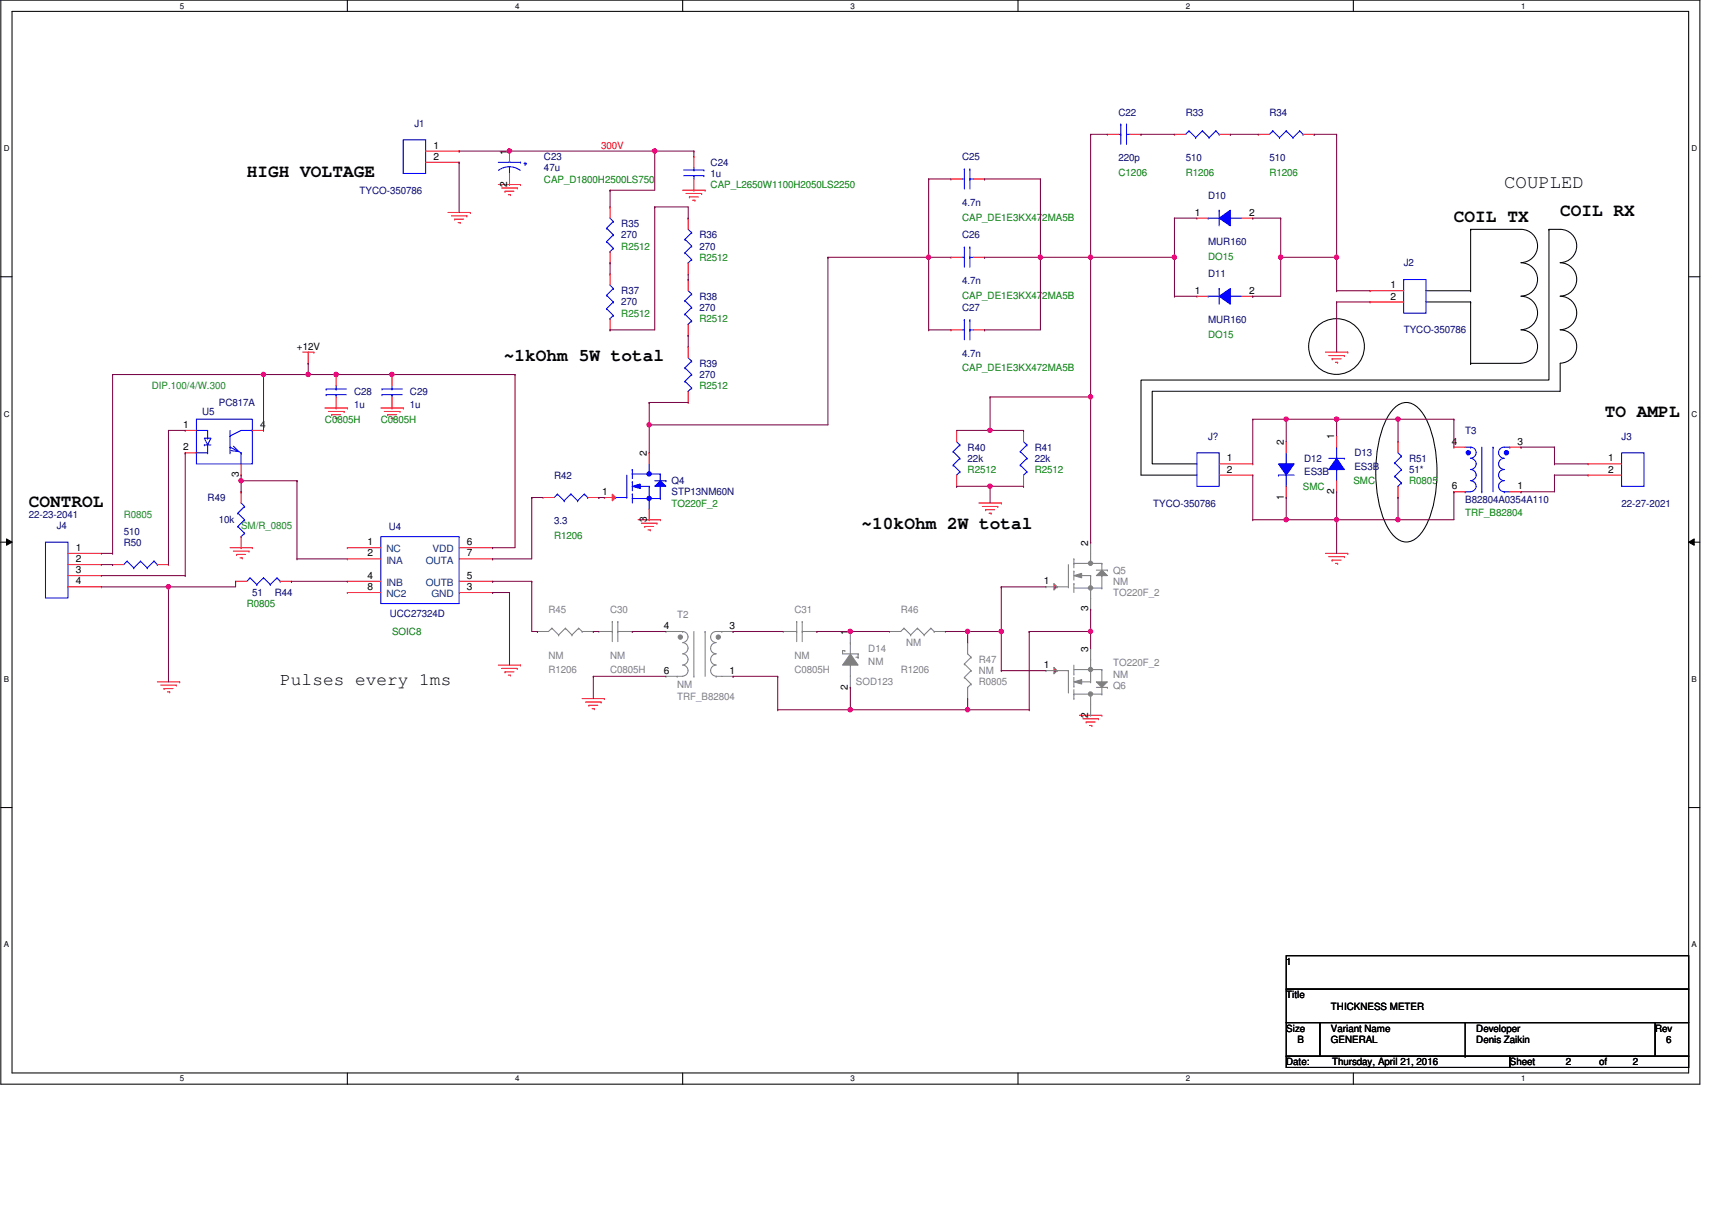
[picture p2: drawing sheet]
<svg xmlns="http://www.w3.org/2000/svg" width="420mm" height="297mm" viewBox="0 0 420 297" stroke-linecap="round" stroke-linejoin="round" font-family="sans-serif">
<defs><g id="words">
<text font-size="4.7" x="369.2" y="46.3">COUPLED</text>
<g font-size="4.4">
<text x="60.6" y="43.5">HIGH VOLTAGE</text>
<text x="382.9" y="53.1">COIL RX</text>
<text x="356.8" y="54.4">COIL TX</text>
<text x="123.6" y="88.7">~1kOhm 5W total</text>
<text x="393.9" y="102.4">TO AMPL</text>
<text x="7.1" y="124.4">CONTROL</text>
<text x="211.4" y="129.9">~10kOhm 2W total</text>
<text x="68.8" y="168.1">Pulses every 1ms</text>
</g>
<g font-size="2.5" fill="#000080">
<text x="274.5" y="28.4">C22</text>
<text x="291" y="28.4">R33</text>
<text x="311.6" y="28.4">R34</text>
<text x="101.7" y="31.1">J1</text>
<text x="133.5" y="39.3">C23</text>
<text x="174.4" y="40.7">C24</text>
<text x="236.1" y="39.3">C25</text>
<text x="274.5" y="39.6">220p</text>
<text x="291" y="39.6">510</text>
<text x="311.6" y="39.6">510</text>
<text x="88.3" y="47.5">TYCO-350786</text>
<text x="133.5" y="42.1">47u</text>
<text x="174.4" y="43.4">1u</text>
<text x="236.1" y="50.6">4.7n</text>
<text x="296.5" y="48.9">D10</text>
<text x="152.5" y="55.8">R35</text>
<text x="152.5" y="58.5">270</text>
<text x="171.7" y="58.5">R36</text>
<text x="236.1" y="58.5">C26</text>
<text x="171.7" y="61.3">270</text>
<text x="296.5" y="60.2">MUR160</text>
<text x="344.5" y="65.4">J2</text>
<text x="236.1" y="69.8">4.7n</text>
<text x="296.5" y="68.1">D11</text>
<text x="152.5" y="72.3">R37</text>
<text x="152.5" y="75">270</text>
<text x="171.7" y="73.6">R38</text>
<text x="171.7" y="76.4">270</text>
<text x="236.1" y="76.4">C27</text>
<text x="296.5" y="79.4">MUR160</text>
<text x="344.5" y="81.8">TYCO-350786</text>
<text x="236.1" y="87.6">4.7n</text>
<text x="171.7" y="90.1">R39</text>
<text x="171.7" y="92.8">270</text>
<text x="49.6" y="101.9">U5</text>
<text x="53.7" y="99.7">PC817A</text>
<text x="86.9" y="96.9">C28</text>
<text x="86.9" y="100.2">1u</text>
<text x="100.6" y="96.9">C29</text>
<text x="100.6" y="100.2">1u</text>
<text x="296.5" y="107.9">J?</text>
<text x="359.6" y="106.6">T3</text>
<text x="398" y="107.9">J3</text>
<text x="237.5" y="110.7">R40</text>
<text x="237.5" y="113.4">22k</text>
<text x="253.9" y="110.7">R41</text>
<text x="253.9" y="113.4">22k</text>
<text x="320.1" y="113.4">D12</text>
<text x="332.4" y="112">D13</text>
<text x="345.9" y="113.4">R51</text>
<text x="136" y="117.5">R42</text>
<text x="164.8" y="118.9">Q4</text>
<text x="320.1" y="116.7">ES3B</text>
<text x="332.4" y="115.3">ES3B</text>
<text x="345.9" y="116.1">51*</text>
<text x="51" y="123">R49</text>
<text x="164.8" y="121.6">STP13NM60N</text>
<text x="283" y="124.4">TYCO-350786</text>
<text x="359.6" y="123.5">B82804A0354A110</text>
<text x="398" y="124.4">22-27-2021</text>
<text x="7.1" y="127.1">22-23-2041</text>
<text x="13.9" y="129.8">J4</text>
<text x="30.4" y="131.2">510</text>
<text x="53.7" y="128.5">10k</text>
<text x="95.4" y="130.1">U4</text>
<text x="136" y="128.7">3.3</text>
<text x="30.4" y="134">R50</text>
<text x="61.9" y="146.3">51</text>
<text x="67.4" y="146.3">R44</text>
<text x="95.7" y="151.5">UCC27324D</text>
</g>
<g font-size="2.5">
<text x="106.4" y="36.5">1</text>
<text x="106.4" y="39.2">2</text>
<text x="124.4" y="37.9" transform="rotate(-90 124.4 37.9)">1</text>
<text x="124.4" y="45.9" transform="rotate(-90 124.4 45.9)">2</text>
<text x="293.2" y="53">1</text>
<text x="306.6" y="53">2</text>
<text x="341.2" y="70.8">1</text>
<text x="293.2" y="72.1">1</text>
<text x="306.6" y="72.1">2</text>
<text x="341.2" y="73.5">2</text>
<text x="72.9" y="86">+12V</text>
<text x="44.9" y="105.1">1</text>
<text x="63.8" y="105.1">4</text>
<text x="327.4" y="107.9" transform="rotate(-90 327.4 107.9)">1</text>
<text x="44.9" y="110.6">2</text>
<text x="158.7" y="112" transform="rotate(-90 158.7 112)">2</text>
<text x="301.1" y="113.3">1</text>
<text x="315.1" y="109.3" transform="rotate(-90 315.1 109.3)">2</text>
<text x="356.3" y="109.2">4</text>
<text x="372.4" y="109.2">3</text>
<text x="394.7" y="113.3">1</text>
<text x="58.6" y="117.2" transform="rotate(-90 58.6 117.2)">3</text>
<text x="301.1" y="116">2</text>
<text x="394.7" y="116">2</text>
<text x="147.8" y="121.5">1</text>
<text x="315.1" y="122.7" transform="rotate(-90 315.1 122.7)">1</text>
<text x="327.4" y="121.3" transform="rotate(-90 327.4 121.3)">2</text>
<text x="356.3" y="120.1">6</text>
<text x="372.4" y="120.1">1</text>
<text x="158.7" y="128.2" transform="rotate(-90 158.7 128.2)">3</text>
<text x="18.6" y="135.3">1</text>
<text x="90.2" y="133.9">1</text>
<text x="90.2" y="136.6">2</text>
<text x="114.6" y="133.9">6</text>
<text x="114.6" y="136.6">7</text>
<text x="267.1" y="133.9" transform="rotate(-90 267.1 133.9)">2</text>
<text x="18.6" y="138">2</text>
<text x="18.6" y="140.7">3</text>
<text x="18.6" y="143.5">4</text>
<text x="90.2" y="142.1">4</text>
<text x="114.6" y="142.1">5</text>
<text x="256.2" y="143.5">1</text>
<text x="90.2" y="144.9">8</text>
<text x="114.6" y="144.9">3</text>
<text x="162.9" y="154.4">4</text>
<text x="179.1" y="154.4">3</text>
<text x="208.1" y="155.9" transform="rotate(-90 208.1 155.9)">1</text>
<text x="267.1" y="150.1" transform="rotate(-90 267.1 150.1)">3</text>
<text x="267.1" y="160" transform="rotate(-90 267.1 160)">3</text>
<text x="162.9" y="165.4">6</text>
<text x="179.1" y="165.4">1</text>
<text x="256.2" y="164">1</text>
<text x="208.1" y="169.3" transform="rotate(-90 208.1 169.3)">2</text>
<text x="267.1" y="176.2" transform="rotate(-90 267.1 176.2)">2</text>
<text x="315.7" y="236.9">1</text>
<text x="315.7" y="245.1">Title</text>
<text x="326.6" y="247.8">THICKNESS METER</text>
<text x="315.7" y="253.3">Size</text>
<text x="318.4" y="256">B</text>
<text x="326.6" y="253.3">Variant Name</text>
<text x="326.6" y="256">GENERAL</text>
<text x="362.3" y="253.3">Developer</text>
<text x="362.3" y="256">Denis Zaikin</text>
<text x="406.2" y="253.3">Rev</text>
<text x="408.9" y="256">6</text>
<text x="315.7" y="261.5">Date:</text>
<text x="326.9" y="261.5">Thursday, April 21, 2016</text>
<text x="370.5" y="261.5">Sheet</text>
<text x="384.2" y="261.5">2</text>
<text x="392.5" y="261.5">of</text>
<text x="400.7" y="261.5">2</text>
</g>
<text font-size="2.5" fill="#f00" x="147.5" y="36.5">300V</text>
<g font-size="2.5" fill="#008000">
<text x="133.5" y="44.8">CAP_D1800H2500LS750</text>
<text x="174.4" y="46.2">CAP_L2650W1100H2050LS2250</text>
<text x="274.5" y="43.2">C1206</text>
<text x="291" y="43.2">R1206</text>
<text x="311.6" y="43.2">R1206</text>
<text x="236.1" y="54.1">CAP_DE1E3KX472MA5B</text>
<text x="152.5" y="61.3">R2512</text>
<text x="171.7" y="64">R2512</text>
<text x="296.5" y="63.8">DO15</text>
<text x="152.5" y="77.7">R2512</text>
<text x="236.1" y="73.4">CAP_DE1E3KX472MA5B</text>
<text x="171.7" y="79.1">R2512</text>
<text x="296.5" y="82.9">DO15</text>
<text x="171.7" y="95.5">R2512</text>
<text x="236.1" y="91.2">CAP_DE1E3KX472MA5B</text>
<text x="79.7" y="103.8">C0805H</text>
<text x="93.5" y="103.8">C0805H</text>
<text x="237.5" y="116.1">R2512</text>
<text x="253.9" y="116.1">R2512</text>
<text x="332.1" y="118.9">SMC</text>
<text x="345.9" y="118.9">R0805</text>
<text x="164.8" y="124.4">TO220F_2</text>
<text x="319.8" y="120.3">SMC</text>
<text x="359.6" y="126.6">TRF_B82804</text>
<text x="136" y="132.3">R1206</text>
<text x="60.6" y="149.1">R0805</text>
<text x="96.2" y="155.9">SOIC8</text>
</g>
<g font-size="2.5" fill="#008040">
<text x="37.2" y="95.5">DIP.100/4/W.300</text>
<text x="30.4" y="127.1">R0805</text>
<text x="59.2" y="129.8">SM/R_0805</text>
</g>
<g font-size="2.5" fill="#004080">
<text x="94.8" y="135.6">NC</text>
<text x="106.1" y="135.6">VDD</text>
<text x="94.8" y="138.3">INA</text>
<text x="94.8" y="143.8">INB</text>
<text x="104.5" y="143.8">OUTB</text>
<text x="104.5" y="138.3">OUTA</text>
<text x="94.8" y="146.6">NC2</text>
<text x="105.9" y="146.6">GND</text>
</g>
<g font-size="2.5" fill="#808080">
<text x="273.2" y="140.8">Q5</text>
<text x="273.2" y="143.6">NM</text>
<text x="273.2" y="146.3">TO220F_2</text>
<text x="134.6" y="150.4">R45</text>
<text x="149.7" y="150.4">C30</text>
<text x="166.2" y="151.8">T2</text>
<text x="195" y="150.4">C31</text>
<text x="221.1" y="150.4">R46</text>
<text x="134.6" y="161.7">NM</text>
<text x="149.7" y="161.7">NM</text>
<text x="195" y="161.7">NM</text>
<text x="213.1" y="160">D14</text>
<text x="222.4" y="158.7">NM</text>
<text x="134.6" y="165.2">R1206</text>
<text x="149.7" y="165.2">C0805H</text>
<text x="195" y="165.2">C0805H</text>
<text x="213.1" y="163.3">NM</text>
<text x="221.1" y="165.2">R1206</text>
<text x="240.2" y="162.8">R47</text>
<text x="240.2" y="165.5">NM</text>
<text x="273.2" y="166.3">NM</text>
<text x="273.2" y="163.6">TO220F_2</text>
<text x="166.2" y="168.8">NM</text>
<text x="166.2" y="171.8">TRF_B82804</text>
<text x="210" y="168.3">SOD123</text>
<text x="240.2" y="168.3">R0805</text>
<text x="273.2" y="169.1">Q6</text>
</g>
<g font-size="2">
<text x="44.1" y="2.1">5</text>
<text x="126.4" y="2.1">4</text>
<text x="208.7" y="2.1">3</text>
<text x="291" y="2.1">2</text>
<text x="373.3" y="2.1">1</text>
<text x=".9" y="37.1">D</text>
<text x="415.2" y="37.1">D</text>
<text x=".9" y="102.3">C</text>
<text x="415.2" y="102.3">C</text>
<text x=".9" y="167.4">B</text>
<text x="415.2" y="167.4">B</text>
<text x=".9" y="232.6">A</text>
<text x="415.2" y="232.6">A</text>
<text x="44.1" y="265.5">5</text>
<text x="126.4" y="265.5">4</text>
<text x="208.7" y="265.5">3</text>
<text x="291" y="265.5">2</text>
<text x="373.3" y="265.5">1</text>
</g>
</g></defs>
<path d="M.2 0h417v266.1h-417zM3 2.8h411.4v260.6h-411.4z" fill="none" stroke="#000" stroke-width=".25"/>
<g fill="#fff">
<path d="M44.1 .3h1.1v2.2h-1.1z"/>
<path d="M44.1 263.7h1.1v2.2h-1.1z"/>
</g>
<path d="M85.2 0v2.8M85.2 263.4v2.7" fill="none" stroke="#000" stroke-width=".25"/>
<g fill="#fff">
<path d="M126.4 .3h1.1v2.2h-1.1z"/>
<path d="M126.4 263.7h1.1v2.2h-1.1z"/>
</g>
<path d="M167.5 0v2.8M167.5 263.4v2.7" fill="none" stroke="#000" stroke-width=".25"/>
<g fill="#fff">
<path d="M208.7 .3h1.1v2.2h-1.1z"/>
<path d="M208.7 263.7h1.1v2.2h-1.1z"/>
</g>
<path d="M249.8 0v2.8M249.8 263.4v2.7" fill="none" stroke="#000" stroke-width=".25"/>
<g fill="#fff">
<path d="M291 .3h1.1v2.2h-1.1z"/>
<path d="M291 263.7h1.1v2.2h-1.1z"/>
</g>
<path d="M332.1 0v2.8M332.1 263.4v2.7" fill="none" stroke="#000" stroke-width=".25"/>
<g fill="#fff">
<path d="M373.3 .3h1.1v2.2h-1.1z"/>
<path d="M373.3 263.7h1.1v2.2h-1.1z"/>
<path d="M.9 35.3h1.4v2.2h-1.4z"/>
<path d="M415.2 35.3h1.3v2.2h-1.3z"/>
<path d="M.9 100.5h1.4v2.2h-1.4z"/>
<path d="M415.2 100.5h1.3v2.2h-1.3z"/>
</g>
<path d="M.2 67.9h2.8M414.4 67.9h2.8" fill="none" stroke="#000" stroke-width=".25"/>
<g fill="#fff">
<path d="M.9 165.7h1.3v2.2h-1.3z"/>
<path d="M415.2 165.7h1.3v2.2h-1.3z"/>
</g>
<path d="M.2 133.1h2.8M1.6 132.3l1.4 .8-1.4 .8zM414.4 133.1l1.4-.8v1.6zM414.4 133.1h2.8" fill="none" stroke="#000" stroke-width=".25"/>
<path d="M1.6 132.3l1.4 .8-1.4 .8zM414.4 133.1l1.4-.8v1.6z" fill="#000"/>
<g fill="#fff">
<path d="M.9 230.8h1.3v2.2h-1.3z"/>
<path d="M415.2 230.8h1.3v2.2h-1.3z"/>
</g>
<g fill="none" stroke="#000" stroke-width=".25">
<path d="M360.9 56.3h12.4a4.1 4.1 0 0 1 4 4.1 4.1 4.1 0 0 1-4 4.1M360.9 56.3h.1M360.9 56.3v15.1M380.1 56.3a6.3 6.3 0 0 1 5.7 1.2 4.1 4.1 0 0 1 .8 4.4 4.1 4.1 0 0 1-3.7 2.6M380.1 56.3h.1M380.1 56.3v37h-100.1v23.3h13.7M350 71.4h10.9M350 74.1h10.9M360.9 71.4h.1M360.9 74.1h.1M360.9 74.1v15.1M373.3 64.5a4.1 4.1 0 0 1 4 4.1 4.1 4.1 0 0 1-4 4.1 4.1 4.1 0 0 1 4 4.1 4.1 4.1 0 0 1-4 4.1"/>
<path d="M382.9 64.5a4.1 4.1 0 0 1 4.1 4.1 4.1 4.1 0 0 1-4.1 4.1 4.1 4.1 0 0 1 4.1 4.1 4.1 4.1 0 0 1-4.1 4.1M360.9 89.2h.1M360.9 89.2h12.4M373.3 81a4.1 4.1 0 0 1 4 4.1 4.1 4.1 0 0 1-4 4.1M382.9 81a4.1 4.1 0 0 1 4.1 4.1 4.1 4.1 0 0 1-4.1 4.1M382.9 89.2v6.9h-100.1v17.8h10.9M342 100.3a3.9 3.9 0 0 1 6.2 0 19.2 19.2 0 0 1 4.1 10.2 31.7 31.7 0 0 1-2.7 19.2 5.2 5.2 0 0 1-5.3 3.3 7.3 7.3 0 0 1-4.2-4.4 33.9 33.9 0 0 1 0-25.4zM.2 198.2h2.8M414.4 198.2h2.8M315.7 234.6h98.7v8.2h-98.7zM315.7 242.8h98.7v8.2h-98.7zM315.7 251h8.2v8.3h-8.2z"/>
<path d="M315.7 259.3h54.8v2.7h-54.8zM323.9 251h82.3v8.3h-82.3zM359.6 259.3h.1M359.6 251v8.3M370.5 259.3h43.9v2.7h-43.9zM406.2 251h8.2v8.3h-8.2z"/>
<circle cx="328" cy="85.1" r="6.8"/>
</g>
<g fill="none" stroke="#f00" stroke-width=".25">
<path d="M271.8 33h.1M271.8 33h2.7M277.3 33h2.7M280 33h.1M308.8 33h.1M308.8 33h2.8M319.8 33h2.7M322.5 33h.1M109.9 52.2h5.5M110.8 53h3.8M111.6 53.8h.1M111.6 53.8h2.2"/>
<path d="M112.4 54.7h.5M112.9 54.7h.1M114.6 53h.1M115.4 52.2h.1M122.3 45.3h5.5M123.1 46.1h3.8M123.9 46.9h.1M123.9 46.9h2.2M124.7 47.8h.6M125.3 47.8h.1M126.9 46.1h.1M127.8 45.3h.1"/>
<path d="M167.5 46.7h5.5M168.3 47.5h3.9M168.9 53.6h.1M168.9 53.6v2.7M169.2 48.3h.1M169.2 48.3h2.2M170 49.1h.5M170.5 49.1h.1M172.2 47.5h.1M173 46.7h.1M168.9 67.3h.1M168.9 64.5v2.8"/>
<path d="M233.4 63.2h.1M233.4 63.2h2.7M238.9 63.2h2.7M241.6 63.2h.1M74.3 86.4h2.7M75.6 89.2h.1M75.6 86.4v2.8M77 86.4h.1M325.3 86.4h5.5M326.1 87.3h3.8M326.9 88.1h.1M326.9 88.1h2.2"/>
<path d="M327.7 88.9h.6M328.3 88.9h.1M329.9 87.3h.1M330.8 86.4h.1M79.7 100.2h5.5M80.6 101h3.8M81.4 101.8h.1M81.4 101.8h2.2M82.2 102.7h.6M82.8 102.7h.1M84.4 101h.1M85.2 100.2h.1"/>
<path d="M93.5 100.2h5.5M94.3 101h3.9M95.1 101.8h.1M95.1 101.8h2.2M96 102.7h.5M96.5 102.7h.1M98.2 101h.1M99 100.2h.1M56.5 134.5h5.4M57.3 135.3h3.8M58.1 136.1h.1M58.1 136.1h2.2"/>
<path d="M58.9 136.9h.6M59.5 136.9h.1M61.1 135.3h.1M61.9 134.5h.1M156.6 127.6h5.4M157.4 128.4h3.8M158.2 129.2h.1M158.2 129.2h2.2M159 130.1h.6M159.6 130.1h.1M161.2 128.4h.1M162 127.6h.1"/>
<path d="M240.2 123.5h5.5M241.1 124.3h3.8M241.9 125.1h.1M241.9 125.1h2.2M242.7 126h.5M243.2 126h.1M244.9 124.3h.1M245.7 123.5h.1M325.3 135.8h5.5M326.1 136.7h3.8M326.9 137.5h.1M326.9 137.5h2.2"/>
<path d="M327.7 138.3h.6M328.3 138.3h.1M329.9 136.7h.1M330.8 135.8h.1M38.6 167.4h5.5M39.4 168.2h3.9M40.2 169h.1M40.2 169h2.2M41.1 169.8h.5M41.6 169.8h.1M43.3 168.2h.1M44.1 167.4h.1"/>
<path d="M122.3 163.3h5.5M123.1 164.1h3.8M123.9 164.9h.1M123.9 164.9h2.2M124.7 165.7h.6M125.3 165.7h.1M126.9 164.1h.1M127.8 163.3h.1M142.9 171.5h5.4M143.7 172.3h3.8M144.5 173.1h.1M144.5 173.1h2.2"/>
<path d="M145.3 174h.6M145.9 174h.1M147.5 172.3h.1M148.3 171.5h.1M264.9 175.6h5.5M265.8 176.4h3.8M266.6 177.2h.1M266.6 177.2h2.2M267.4 178.1h.6M268 178.1h.1M269.6 176.4h.1M270.4 175.6h.1"/>
</g>
<g fill="none" stroke="#808080" stroke-width=".25">
<path d="M131.9 155h.1M135.5 154.2h.1M135.5 154.2l-.9 .8h-2.7M135.5 154.2l1.6 1.7M137.1 155.9h.1M138.8 154.2h.1M138.8 154.2l-1.7 1.7M138.8 154.2l1.6 1.7M140.4 155.9h.1M142 154.2h.1M142 154.2l-1.6 1.7M142 154.2l.9 .8"/>
<path d="M142.9 155h.1M142.9 155h2.7M145.6 155h.1M206.8 159.7h.1M206.8 159.7v.8h3.8M208.7 157.8h.1M208.7 157.8v2.7M208.7 163.3h.1M208.7 163.3v2.7M210.6 160.5h.1M210.6 161.3h.1M210.6 160.5v.8"/>
</g>
<g fill="none" stroke="#00f" stroke-width=".25">
<path d="M274.5 33h.6M275.1 33h.1M275.1 30.5h.1M275.1 30.5v4.9M276.5 30.5h.1M276.5 33h.1M276.5 33h.8M276.5 30.5v4.9M312.4 32.1h.1M312.4 32.1l-.8 .9M312.4 32.1l1.6 1.7M314 33.8h.1"/>
<path d="M315.7 32.1h.1M315.7 32.1l-1.7 1.7M315.7 32.1l1.6 1.7M317.3 33.8h.1M319 32.1h.1M319 32.1l-1.7 1.7M319 32.1l.8 .9M319.8 33h.1M168.1 58.8h.1M168.1 58.8l1.6 1.6M168.9 56.3l.8 .8M169.7 57.1h.1"/>
<path d="M169.7 57.1l-1.6 1.7M168.1 62.1h.1M168.1 62.1l1.6 1.6M168.9 64.5h.1M169.7 60.4h.1M169.7 63.7h.1M169.7 60.4l-1.6 1.7M169.7 63.7l-.8 .8M236.1 63.2h.6M236.7 63.2h.1M236.7 60.7h.1M236.7 60.7v4.9"/>
<path d="M238 60.7h.1M238 63.2h.1M238 63.2h.9M238 60.7v4.9"/>
</g>
<path d="M208.7 160.5l1.9 2.8h-3.8z" fill-rule="evenodd" fill="#808080"/>
<g fill="none" stroke="#808080" stroke-width=".25">
<path d="M192.2 155h.1M192.2 155h3.3M195.5 155h.1M195.5 152.6h.1M195.5 152.6v4.9M196.9 152.6h.1M196.9 155h.1M196.9 155h3.6M196.9 152.6v4.9M200.5 155h.1M206.8 159.7h.5M207.3 159.7h.1"/>
<path d="M208.7 155h.1M208.7 155v2.8M218.3 155h.1M221.9 154.2h.1M221.9 154.2l-.8 .8h-2.8M221.9 154.2l1.6 1.7M223.5 155.9h.1M225.2 154.2h.1M225.2 154.2l-1.7 1.7M225.2 154.2l1.6 1.7M226.8 155.9h.1M228.5 154.2h.1"/>
<path d="M228.5 154.2l-1.7 1.7M228.5 154.2l.8 .8M229.3 155h.1M229.3 155h2.7M232 155h.1M208.7 160.5l1.9 2.8h-3.8zM208.7 168.7h.1M208.7 166v2.7M210 161.3h.6M210.6 161.3h.1"/>
</g>
<g fill="none" stroke="#00f" stroke-width=".25">
<path d="M344.5 68.6h5.5v8.3h-5.5zM293.7 111.2h5.5v8.2h-5.5zM359.6 109.8h1.3M360.9 109.8h.1M360.9 109.8a1.35 1.35 0 0 1 1.4 1.3 1.35 1.35 0 0 1-1.4 1.4M360.9 112.5a1.35 1.35 0 0 1 1.4 1.4 1.35 1.35 0 0 1-1.4 1.3M360.9 115.3a1.35 1.35 0 0 1 1.4 1.3 1.35 1.35 0 0 1-1.4 1.4M360.9 118a1.33 1.33 0 0 1 1.4 1.4 1.33 1.33 0 0 1-1.4 1.3M363.7 109.8v10.9M366.4 109.8h.1M366.4 109.8v10.9M369.2 118a1.33 1.33 0 0 0-1.4 1.3 1.33 1.33 0 0 0 1.3 1.4"/>
<path d="M369.2 115.3a1.36 1.36 0 0 0-1.4 1.3 1.36 1.36 0 0 0 1.4 1.4M369.2 112.5a1.36 1.36 0 0 0-1.4 1.4 1.36 1.36 0 0 0 1.4 1.3M370.5 109.8h.1M370.5 109.8h-1.3a1.36 1.36 0 0 0-1.4 1.3 1.36 1.36 0 0 0 1.4 1.4M93.5 131.7h19.2v16.5h-19.2zM359.6 120.7h.1M359.6 120.7h1.3M363.7 120.7h.1M369.2 120.7h.1M369.2 120.7h1.3"/>
</g>
<g fill="none" stroke="#f00" stroke-width=".25">
<path d="M336.2 71.4h.1M336.2 74.1h.1M336.2 71.4h8.3M336.2 74.1h8.3M299.2 113.9h8.3M299.2 116.6h8.3M307.5 113.9h.1M307.5 116.6h.1M85.2 134.5h.1M85.2 137.2h.1M85.2 134.5h8.3M85.2 137.2h8.3"/>
<path d="M112.7 134.5h8.2M112.7 137.2h8.2M120.9 134.5h.1M120.9 137.2h.1M85.2 142.7h.1M85.2 145.5h.1M85.2 145.5h8.3M85.2 142.7h8.3M112.7 145.5h8.2M112.7 142.7h8.2M120.9 145.5h.1M120.9 142.7h.1"/>
</g>
<circle cx="360.3" cy="111.1" r=".54" fill="#00f"/>
<circle cx="360.3" cy="111.1" r=".54" fill="none" stroke="#00f" stroke-width=".25"/>
<circle cx="369.7" cy="111.1" r=".54" fill="#00f"/>
<g fill="none" stroke="#00f" stroke-width=".25">
<path d="M236.1 43.9h.6M236.7 43.9h.1M236.7 41.5h.1M236.7 41.5v4.9M238 41.5h.1M238 43.9h.1M238 43.9h.9M238 41.5v4.9M296.5 53.6h.1M296.5 53.6h2.7M299.2 51.6h.1M299.2 51.6v3.9"/>
<path d="M302 53.6h.1M302 53.6h2.7M148.9 72.5h.1M148.9 75.8h.1M148.9 72.5l1.6 1.6M148.9 75.8l1.6 1.6M149.7 78.2h.1M149.7 70l.8 .8M150.5 70.8h.1M150.5 74.1h.1M150.5 77.4h.1M150.5 70.8l-1.6 1.7"/>
<path d="M150.5 74.1l-1.6 1.7M150.5 77.4l-.8 .8M168.1 90.3h.1M168.1 93.6h.1M168.1 90.3l1.6 1.6M168.1 93.6l1.6 1.6M168.9 96.1h.1M168.9 87.8l.8 .8M169.7 88.6h.1M169.7 91.9h.1M169.7 95.2h.1M169.7 88.6l-1.6 1.7"/>
<path d="M169.7 91.9l-1.6 1.7M169.7 95.2l-.8 .9"/>
<circle cx="369.7" cy="111.1" r=".54"/>
</g>
<g fill="none" stroke="#f00" stroke-width=".25">
<path d="M233.4 43.9h.1M233.4 43.9h2.7M238.9 43.9h2.7M241.6 43.9h.1M149.7 67.3h.1M149.7 67.3v2.7M149.7 78.2v2.8M149.7 81h.1M168.9 85.1h.1M168.9 98.8h.1M168.9 85.1v2.7M168.9 96.1v2.7"/>
<path d="M356.8 109.8h.1M356.8 109.8h2.8M370.5 109.8h2.8M373.3 109.8h.1M356.8 120.7h.1M356.8 120.7h2.8M370.5 120.7h2.8M373.3 120.7h.1"/>
</g>
<path d="M299.2 53.6l2.8-2v3.9z" fill-rule="evenodd" fill="#00f"/>
<path d="M299.2 53.6l2.8-2v3.9z" fill="none" stroke="#00f" stroke-width=".25"/>
<path d="M293.7 53.6h.1M293.7 53.6h2.8M304.7 53.6h2.8M307.5 53.6h.1" fill="none" stroke="#f00" stroke-width=".25"/>
<g fill="none" stroke="#808080" stroke-width=".25">
<path d="M166.2 155h1.3M167.5 155h.1M167.5 155a1.36 1.36 0 0 1 1.4 1.4 1.36 1.36 0 0 1-1.4 1.3M167.5 157.8a1.36 1.36 0 0 1 1.4 1.3 1.36 1.36 0 0 1-1.4 1.4 1.38 1.38 0 0 1 1.4 1.4 1.38 1.38 0 0 1-1.4 1.3 1.38 1.38 0 0 1 1.4 1.4 1.38 1.38 0 0 1-1.4 1.4M170.3 155v11M173 155h.1M173 155v11M175.8 157.8a1.38 1.38 0 0 0-1.4 1.4 1.38 1.38 0 0 0 1.4 1.3 1.38 1.38 0 0 0-1.4 1.4 1.38 1.38 0 0 0 1.4 1.4 1.35 1.35 0 0 0-1.4 1.3 1.35 1.35 0 0 0 1.4 1.4M177.2 155h.1M177.2 155h-1.4a1.35 1.35 0 0 0-1.4 1.4 1.35 1.35 0 0 0 1.4 1.3M166.2 166h.1M166.2 166h1.3"/>
<path d="M170.3 166h.1M175.8 166h.1M175.8 166h1.4"/>
</g>
<circle cx="167" cy="156.4" r=".54" fill="#808080"/>
<circle cx="167" cy="156.4" r=".54" fill="none" stroke="#808080" stroke-width=".25"/>
<circle cx="176.3" cy="156.4" r=".54" fill="#808080"/>
<g fill="none" stroke="#808080" stroke-width=".25">
<path d="M147 155h.1M147 155h3.3M150.3 155h.1M150.3 152.6h.1M150.3 152.6v4.9M151.6 152.6h.1M151.6 155h.1M151.6 155h3.6M151.6 152.6v4.9M155.2 155h.1M163.4 155h.1M163.4 155h2.8"/>
<path d="M177.2 155h2.7M179.9 155h.1M237.5 157.8h.1M237.5 157.8v2.7l.8 .8M163.4 166h.1M163.4 166h2.8M177.2 166h2.7M179.9 166h.1M236.7 163h.1M236.7 166.3h.1M236.7 163l1.6 1.6M236.7 166.3l1.6 1.6"/>
<path d="M237.5 168.7h.1M237.5 171.5h.1M237.5 168.7v2.8M238.3 161.3h.1M238.3 164.6h.1M238.3 167.9h.1M238.3 161.3l-1.6 1.7M238.3 164.6l-1.6 1.7M238.3 167.9l-.8 .8"/>
<circle cx="176.3" cy="156.4" r=".54"/>
</g>
<path d="M270.4 140l1.4 1.3h-2.7z" fill="#808080"/>
<g fill="none" stroke="#808080" stroke-width=".25">
<path d="M262.2 138.6v5.5M263.6 137.2h.1M263.6 138.3h.1M263.6 137.2v2.2M263.6 138.3h6.8M267.7 138.3h.1M267.7 135.8v2.5M269.1 140h2.7M270.4 140l1.4 1.3h-2.7zM270.4 138.3h.1M270.4 138.3v1.7M271.8 140h.1"/>
<path d="M259.4 144.1h.1M259.4 144.1h2.8M262.2 144.1h.1M263.6 143.3h.1M263.6 140.2h.1M263.6 140.2v2.2M263.6 143.3v2.2M263.6 144.4h6.8M264.9 141.3h2.8M267.7 141.3h.1M267.7 146.8h.1M267.7 141.3v5.5"/>
<path d="M270.4 144.4h.1M270.4 141.3h.1M270.4 141.3v3.1"/>
</g>
<path d="M263.6 141.3l1.9-.5v1.1z" fill="#808080"/>
<path d="M263.6 141.3l1.9-.5v1.1z" fill="none" stroke="#808080" stroke-width=".25"/>
<circle cx="267.6" cy="138.3" r=".54" fill="#808080"/>
<circle cx="267.6" cy="138.3" r=".54" fill="none" stroke="#808080" stroke-width=".25"/>
<circle cx="267.6" cy="144.3" r=".54" fill="#808080"/>
<g fill="none" stroke="#808080" stroke-width=".25">
<path d="M267.7 133.1h.1M267.7 133.1v2.7"/>
<circle cx="267.6" cy="144.3" r=".54"/>
</g>
<path d="M258.6 143.3l.8 .8-.8 .8z" fill="#f00"/>
<path d="M256.7 144.1h.1M256.7 144.1h2.7M258.6 143.3l.8 .8-.8 .8zM267.7 149.6h.1M267.7 146.8v2.8" fill="none" stroke="#808080" stroke-width=".25"/>
<path d="M93.8 95.5h.1M93.8 96.9h.1M93.8 95.5h4.9M93.8 96.9h4.9M96.2 96.9h.1M96.2 95.5h.1M96.2 94.7v.8M96.2 96.9v.6" fill="none" stroke="#00f" stroke-width=".25"/>
<path d="M96.2 91.9h.1M96.2 91.9v2.8M96.2 97.5v2.7M96.2 100.2h.1" fill="none" stroke="#f00" stroke-width=".25"/>
<path d="M269.1 167.4h2.7l-1.4 1.3z" fill="#808080"/>
<g fill="none" stroke="#808080" stroke-width=".25">
<path d="M259.4 164.6h.1M259.4 164.6h2.8M262.2 164.6h.1M262.2 164.6v5.5M263.6 165.5h.1M263.6 168.5h.1M263.6 171.5h.1M263.6 170.4h.1M263.6 163.3v2.2M263.6 166.3v2.2M263.6 169.3v2.2M263.6 164.4h6.8"/>
<path d="M263.6 170.4h6.8M264.9 167.4h2.8M267.7 170.4h.1M267.7 167.4h.1M267.7 161.9h.1M267.7 161.9v5.5M267.7 170.4v2.5M269.1 167.4h2.7l-1.4 1.3zM269.1 168.7h2.7M270.4 164.4h.1M270.4 167.4h.1M270.4 170.4h.1"/>
<path d="M270.4 164.4v3M270.4 168.7v1.7M271.8 168.7h.1"/>
</g>
<path d="M263.6 167.4l1.9-.6v1.1z" fill="#808080"/>
<path d="M263.6 167.4l1.9-.6v1.1z" fill="none" stroke="#808080" stroke-width=".25"/>
<circle cx="267.6" cy="170.4" r=".54" fill="#808080"/>
<circle cx="267.6" cy="170.4" r=".54" fill="none" stroke="#808080" stroke-width=".25"/>
<circle cx="267.6" cy="164.4" r=".54" fill="#808080"/>
<g fill="none" stroke="#808080" stroke-width=".25">
<path d="M267.7 175.6h.1M267.7 172.9v2.7"/>
<circle cx="267.6" cy="164.4" r=".54"/>
</g>
<path d="M258.6 163.8l.8 .8-.8 .8z" fill="#f00"/>
<path d="M267.7 159.2h.1M267.7 159.2v2.7M256.7 164.6h.1M256.7 164.6h2.7M258.6 163.8l.8 .8-.8 .8z" fill="none" stroke="#808080" stroke-width=".25"/>
<g fill="none" stroke="#00f" stroke-width=".25">
<path d="M168.1 73.8h.1M168.1 77.1h.1M168.1 73.8l1.6 1.7M168.1 77.1l1.6 1.7M168.9 79.6h.1M168.9 71.4l.8 .8M169.7 72.2h.1M169.7 75.5h.1M169.7 78.8h.1M169.7 72.2l-1.6 1.6M169.7 75.5l-1.6 1.6M169.7 78.8l-.8 .8"/>
<path d="M236.7 78.5h.1M236.7 78.5v4.9M238 78.5h.1M238 78.5v4.9M296.5 72.7h.1M296.5 72.7h2.7M299.2 70.8h.1M299.2 70.8v3.9M302 72.7h.1M302 72.7h2.7M80 95.5h.1M80 96.9h.1"/>
<path d="M80 95.5h5M80 96.9h5M82.5 96.9h.1M82.5 95.5h.1M82.5 94.7v.8M82.5 96.9v.6M236.1 81h.6M236.7 81h.1M238 81h.1M238 81h.9M48.2 102.9h13.7v11h-13.7zM48.2 111.2h.1"/>
<path d="M48.2 111.2h2.8M48.2 105.7h2.8M50.2 107.6h1.6l-.8 1.6zM50.2 109.2h.1M50.2 109.2h1.6M51 111.2h.1M51 107.6h.1M51 105.7h.1M51 105.7v1.9M51 109.2v2M56.5 109.8h.1M56.5 107h.1"/>
<path d="M56.5 111.2h.1M56.5 109.8l2.7 1.4M56.5 105.7v5.5M57.3 109.5l1.3 1.4-1.9-.3M59.2 111.2h.1M59.2 111.2v2.7M61.9 105.7h.1M61.9 105.7h-2.7l-2.7 1.3M58.4 126h.1M58.4 129.2h.1M58.4 126l1.6 1.6M58.4 129.2l1.6 1.7"/>
<path d="M59.2 131.7h.1M59.2 123.5l.8 .8M60 124.3h.1M60 127.6h.1M60 130.9h.1M60 124.3l-1.6 1.7M60 127.6l-1.6 1.6M60 130.9l-.8 .8"/>
</g>
<g fill="none" stroke="#f00" stroke-width=".25">
<path d="M168.9 68.6h.1M168.9 68.6v2.8M168.9 79.6v2.7M82.5 91.9h.1M82.5 91.9v2.8M82.5 97.5v2.7M168.9 82.3h.1M233.4 81h.1M233.4 81h2.7M238.9 81h2.7M241.6 81h.1M45.5 105.7h.1"/>
<path d="M45.5 111.2h.1M45.5 105.7h2.7M45.5 111.2h2.7M59.2 116.6h.1M59.2 113.9v2.7M61.9 105.7h2.8M64.7 105.7h.1M82.5 100.2h.1M59.2 120.7h.1M59.2 134.5h.1M59.2 120.7v2.8M59.2 131.7v2.8"/>
</g>
<path d="M299.2 72.7l2.8-1.9v3.9z" fill-rule="evenodd" fill="#00f"/>
<g fill="none" stroke="#00f" stroke-width=".25">
<path d="M122.3 39.8h5.5M127.8 39.8h.1M128.9 39.8v.6M125 42.6h.1M125 40.9l1.4 .3 1.3 .6M125 40.9l-1.4 .3-1.3 .6M125 40.9v1.7M128.6 40.1h.5M128.9 40.4h.1M129.1 40.1h.1M167.8 43.1h5M167.8 41.7h5"/>
<path d="M170.3 41.7h.1M170.3 43.1h.1M170.3 41.2v.5M170.3 43.1v.8M172.8 43.1h.1M172.8 41.7h.1M299.2 72.7l2.8-1.9v3.9zM233.9 110.9h.1M233.9 114.2h.1M233.9 110.9l1.7 1.6M233.9 114.2l1.7 1.6M234.8 116.6h.1"/>
<path d="M234.8 108.4l.8 .8M235.6 109.2h.1M235.6 112.5h.1M235.6 115.8h.1M235.6 109.2l-1.7 1.7M235.6 112.5l-1.7 1.7M235.6 115.8l-.8 .8M313.8 116.6h.1M313.8 116.6h3.8M315.7 113.9h.1M315.7 119.4h.1M315.7 111.2v2.7"/>
<path d="M315.7 116.6v2.8M61.4 141.9h.1M61.4 141.9l-.8 .8M61.4 141.9l1.6 1.6M63 143.5h.1M64.7 141.9h.1M64.7 141.9l-1.7 1.6M64.7 141.9l1.6 1.6M66.3 143.5h.1M68 141.9h.1M68 141.9l-1.7 1.6M68 141.9l.8 .8"/>
<path d="M68.8 142.7h.1"/>
</g>
<g fill="none" stroke="#f00" stroke-width=".25">
<path d="M125 37.1h.1M125 37.1v2.7M170.3 38.4h.1M170.3 38.4v2.8M125 45.3h.1M125 42.6v2.7M170.3 46.7h.1M170.3 43.9v2.8M293.7 72.7h.1M293.7 72.7h2.8M304.7 72.7h2.8M307.5 72.7h.1"/>
<path d="M234.8 105.7h.1M234.8 119.4h.1M234.8 105.7v2.7M234.8 116.6v2.8M57.8 142.7h.1M57.8 142.7h2.8M68.8 142.7h2.7M71.5 142.7h.1"/>
</g>
<path d="M313.8 113.9h3.8l-1.9 2.7z" fill-rule="evenodd" fill="#00f"/>
<g fill="none" stroke="#00f" stroke-width=".25">
<path d="M250.4 110.9h.1M250.4 114.2h.1M250.4 110.9l1.6 1.6M250.4 114.2l1.6 1.6M251.2 116.6h.1M251.2 108.4l.8 .8M252 109.2h.1M252 112.5h.1M252 115.8h.1M252 109.2l-1.6 1.7M252 112.5l-1.6 1.7M252 115.8l-.8 .8"/>
<path d="M313.8 113.9h3.8l-1.9 2.7zM326.1 112.5h3.8M328 115.3h.1M328 109.8h.1M328 109.8v2.7M328 115.3v2.7M329.9 112.5h.1M398 111.2h5.5v8.2h-5.5zM11.2 133.1h5.5v13.7h-5.5zM31.2 137.8h.1M31.2 137.8l-.8 .8M31.2 137.8l1.6 1.6"/>
<path d="M32.8 139.4h.1M34.5 137.8h.1M34.5 137.8l-1.7 1.6M34.5 137.8l1.6 1.6M36.1 139.4h.1M37.8 137.8h.1M37.8 137.8l-1.7 1.6M37.8 137.8l.8 .8M38.6 138.6h.1M136.8 121.3h.1M136.8 121.3l-.8 .8M136.8 121.3l1.7 1.6"/>
<path d="M138.5 122.9h.1M140.1 121.3h.1M140.1 121.3l-1.6 1.6M140.1 121.3l1.7 1.6M141.8 122.9h.1M143.4 121.3h.1M143.4 121.3l-1.6 1.6M143.4 121.3l.8 .8M144.2 122.1h.1"/>
</g>
<g fill="none" stroke="#f00" stroke-width=".25">
<path d="M251.2 105.7h.1M251.2 119.4h.1M251.2 105.7v2.7M251.2 116.6v2.8M315.7 108.4h.1M315.7 108.4v2.8M315.7 119.4v2.7M389.8 113.9h.1M389.8 116.6h.1M389.8 113.9h8.2M389.8 116.6h8.2M16.7 138.6h8.2"/>
<path d="M16.7 135.8h8.2M24.9 135.8h.1M24.9 138.6h.1M27.6 138.6h.1M27.6 138.6h2.8M38.6 138.6h2.7M41.3 138.6h.1M133.3 122.1h.1M133.3 122.1h2.7M144.2 122.1h2.8M147 122.1h.1M315.7 122.1h.1"/>
<path d="M16.7 141.3h8.2M16.7 144.1h8.2M24.9 141.3h.1M24.9 144.1h.1"/>
</g>
<path d="M328 112.5l1.9 2.8h-3.8z" fill-rule="evenodd" fill="#00f"/>
<g fill="none" stroke="#00f" stroke-width=".25">
<path d="M328 112.5l1.9 2.8h-3.8zM342.3 113.6h.1M342.3 116.9h.1M342.3 113.6l1.6 1.7M342.3 116.9l1.6 1.7M343.1 119.4h.1M343.1 111.2l.8 .8M343.9 112h.1M343.9 115.3h.1M343.9 118.6h.1M343.9 112l-1.6 1.6M343.9 115.3l-1.6 1.6"/>
<path d="M343.9 118.6l-.8 .8"/>
</g>
<path d="M328 107h.1M328 107v2.8M328 118v2.7M343.1 108.4h.1M343.1 108.4v2.8M343.1 119.4v2.7M328 120.7h.1M343.1 122.1h.1" fill="none" stroke="#f00" stroke-width=".25"/>
<path d="M160.7 119.4l1.3-1.4 1.4 1.4z" fill="#00f"/>
<g fill="none" stroke="#00f" stroke-width=".25">
<path d="M153.8 116.6v5.5M155.2 118.3h.1M155.2 115.3h.1M155.2 116.4h.1M155.2 115.3v2.2M155.2 118.3v2.2M155.2 116.4h6.8M156.6 119.4h2.7M159.3 116.4h.1M159.3 119.4h.1M159.3 113.9v2.5M159.3 119.4v5.5"/>
<path d="M160.7 119.4l1.3-1.4 1.4 1.4zM160.7 118h2.7M162 119.4h.1M162 116.4h.1M162 116.4v1.6M162 119.4v3M163.4 118h.1M151.1 122.1h.1M151.1 122.1h2.7M153.8 122.1h.1M155.2 121.3h.1M155.2 121.3v2.2"/>
<path d="M155.2 122.4h6.8M159.3 124.9h.1M162 122.4h.1"/>
</g>
<path d="M155.2 119.4l1.9-.6v1.1z" fill="#00f"/>
<path d="M155.2 119.4l1.9-.6v1.1z" fill="none" stroke="#00f" stroke-width=".25"/>
<circle cx="159.3" cy="116.3" r=".54" fill="#00f"/>
<circle cx="159.3" cy="116.3" r=".54" fill="none" stroke="#00f" stroke-width=".25"/>
<circle cx="159.3" cy="122.4" r=".54" fill="#00f"/>
<circle cx="159.3" cy="122.4" r=".54" fill="none" stroke="#00f" stroke-width=".25"/>
<path d="M159.3 111.2h.1M159.3 111.2v2.7" fill="none" stroke="#f00" stroke-width=".25"/>
<path d="M150.3 121.3l.8 .8-.8 .8z" fill="#f00"/>
<g fill="none" stroke="#f00" stroke-width=".25">
<path d="M104.5 37.1h8.2M104.5 39.8h8.2M112.7 37.1h.1M112.7 39.8h.1M288.2 33h.1M288.2 33h2.8M299.2 33h2.8M302 33h.1M149.7 50.8h.1M149.7 50.8v2.8M149.7 64.5h.1M149.7 61.8v2.7"/>
<path d="M148.3 122.1h.1M148.3 122.1h2.8M150.3 121.3l.8 .8-.8 .8zM159.3 127.6h.1M159.3 124.9v2.7"/>
</g>
<g fill="none" stroke="#00f" stroke-width=".25">
<path d="M99 34.3h5.5v8.3h-5.5zM291.8 32.1h.1M291.8 32.1l-.8 .9M291.8 32.1l1.6 1.7M293.4 33.8h.1M295.1 32.1h.1M295.1 32.1l-1.7 1.7M295.1 32.1l1.6 1.7M296.7 33.8h.1M298.4 32.1h.1M298.4 32.1l-1.7 1.7M298.4 32.1l.8 .9"/>
<path d="M299.2 33h.1M148.9 56h.1M148.9 59.3h.1M148.9 56l1.6 1.7M148.9 59.3l1.6 1.7M149.7 53.6l.8 .8M150.5 54.4h.1M150.5 57.7h.1M150.5 54.4l-1.6 1.6M150.5 57.7l-1.6 1.6M149.7 61.8h.1M150.5 61h.1"/>
<path d="M150.5 61l-.8 .8"/>
</g>
<path d="M112.7 37.1h.1M112.7 37.1h48M125 37.1h.1" fill="none" stroke="#800040" stroke-width=".25"/>
<circle cx="160.7" cy="37.1" r=".54" fill="#f0f"/>
<circle cx="160.7" cy="37.1" r=".54" fill="none" stroke="#f0f" stroke-width=".25"/>
<circle cx="125" cy="37.1" r=".54" fill="#f0f"/>
<circle cx="125" cy="37.1" r=".54" fill="none" stroke="#f0f" stroke-width=".25"/>
<path d="M112.7 39.8h.1M112.7 39.8v12.4M160.7 37.1h.1M160.7 37.1v9.6h-11M160.7 37.1h9.6M170.3 37.1h.1M170.3 37.1v1.3M149.7 46.7h.1M159.3 98.8h.1M159.3 98.8v5.5" fill="none" stroke="#800040" stroke-width=".25"/>
<circle cx="159.3" cy="104.3" r=".54" fill="#f0f"/>
<circle cx="159.3" cy="104.3" r=".54" fill="none" stroke="#f0f" stroke-width=".25"/>
<g fill="none" stroke="#800040" stroke-width=".25">
<path d="M227.9 43.9h.1M227.9 43.9h5.5M227.9 43.9v37.1M203.2 63.2h.1M203.2 63.2h30.2M227.9 63.2h.1M159.3 98.8h.1M159.3 98.8h9.6M227.9 81h.1M227.9 81h5.5M245.7 144.1h.1M245.7 144.1v10.9"/>
<path d="M245.7 144.1h11M267.7 149.6h.1M267.7 155h.1M267.7 149.6v9.6M245.7 164.6h.1M245.7 164.6h11"/>
</g>
<circle cx="227.9" cy="63.1" r=".54" fill="#f0f"/>
<circle cx="227.9" cy="63.1" r=".54" fill="none" stroke="#f0f" stroke-width=".25"/>
<path d="M241.6 43.9h.1M241.6 43.9h13.7M255.3 43.9h.1M255.3 43.9v37.1h-13.7M203.2 63.2h.1M203.2 63.2v41.1h-43.9M241.6 63.2h.1M241.6 63.2h13.7M255.3 63.2h.1M241.6 81h.1M159.3 104.3h.1M159.3 104.3v6.9" fill="none" stroke="#800040" stroke-width=".25"/>
<circle cx="255.3" cy="63.1" r=".54" fill="#f0f"/>
<circle cx="255.3" cy="63.1" r=".54" fill="none" stroke="#f0f" stroke-width=".25"/>
<g fill="none" stroke="#800040" stroke-width=".25">
<path d="M280 33h.1M280 33h8.2M302 33h.1M302 33h6.8M288.2 53.6h.1M288.2 53.6h5.5M288.2 53.6v19.1M307.5 53.6h.1M307.5 53.6h6.8M314.3 53.6h.1M314.3 53.6v9.6M255.3 63.2h.1"/>
<path d="M255.3 63.2h32.9M267.7 63.2h.1M288.2 72.7h.1M288.2 63.2h.1M288.2 72.7h5.5M307.5 72.7h.1M307.5 72.7h6.8"/>
</g>
<circle cx="288.2" cy="63.1" r=".54" fill="#f0f"/>
<circle cx="288.2" cy="63.1" r=".54" fill="none" stroke="#f0f" stroke-width=".25"/>
<path d="M322.5 33h.1M322.5 33h5.5M328 33h.1M328 33v30.2h-13.7M314.3 63.2h.1M314.3 63.2v9.5" fill="none" stroke="#800040" stroke-width=".25"/>
<circle cx="314.3" cy="63.1" r=".54" fill="#f0f"/>
<circle cx="314.3" cy="63.1" r=".54" fill="none" stroke="#f0f" stroke-width=".25"/>
<path d="M267.7 33h.1M267.7 33h4.1M267.7 33v30.2M267.7 63.2h.1M328 71.4h.1M328 63.2h.1M328 71.4h8.2M328 63.2v8.2" fill="none" stroke="#800040" stroke-width=".25"/>
<circle cx="328" cy="63.1" r=".54" fill="#f0f"/>
<circle cx="328" cy="63.1" r=".54" fill="none" stroke="#f0f" stroke-width=".25"/>
<path d="M328 74.1h.1M328 74.1h8.2M315.7 102.9h.1M315.7 102.9v5.5M315.7 102.9h12.3M328 102.9h.1" fill="none" stroke="#800040" stroke-width=".25"/>
<circle cx="328" cy="102.9" r=".54" fill="#f0f"/>
<circle cx="328" cy="102.9" r=".54" fill="none" stroke="#f0f" stroke-width=".25"/>
<path d="M328 102.9h.1M328 102.9v4.1M315.7 122.1h.1M315.7 127.6h.1M315.7 122.1v5.5M315.7 127.6h12.3M328 120.7h.1M328 127.6h.1M328 120.7v15.1" fill="none" stroke="#800040" stroke-width=".25"/>
<circle cx="328" cy="127.6" r=".54" fill="#f0f"/>
<circle cx="328" cy="127.6" r=".54" fill="none" stroke="#f0f" stroke-width=".25"/>
<path d="M328 102.9h.1M328 102.9h15.1" fill="none" stroke="#800040" stroke-width=".25"/>
<circle cx="343.1" cy="102.9" r=".54" fill="#f0f"/>
<circle cx="343.1" cy="102.9" r=".54" fill="none" stroke="#f0f" stroke-width=".25"/>
<path d="M328 127.6h.1M328 127.6h15.1M145.6 155h.1M145.6 155h1.4M155.2 155h.1M155.2 155h8.2M179.9 155h.1M179.9 155h12.3M200.5 155h.1M200.5 155h17.8M208.7 155h.1" fill="none" stroke="#800040" stroke-width=".25"/>
<circle cx="208.7" cy="155" r=".54" fill="#f0f"/>
<circle cx="208.7" cy="155" r=".54" fill="none" stroke="#f0f" stroke-width=".25"/>
<path d="M252.6 155h.1M252.6 155v19.2M252.6 155h15.1M179.9 166h.1M179.9 166h11M190.9 166h.1M190.9 174.2h.1M190.9 166v8.2M190.9 174.2h17.8" fill="none" stroke="#800040" stroke-width=".25"/>
<circle cx="267.6" cy="155" r=".54" fill="#f0f"/>
<circle cx="267.6" cy="155" r=".54" fill="none" stroke="#f0f" stroke-width=".25"/>
<path d="M232 155h5.5M237.5 155h.1M245.7 155h.1M245.7 155v9.6M208.7 168.7h.1M208.7 168.7v5.5h28.8M237.5 174.2h.1" fill="none" stroke="#800040" stroke-width=".25"/>
<circle cx="208.7" cy="174.2" r=".54" fill="#f0f"/>
<circle cx="208.7" cy="174.2" r=".54" fill="none" stroke="#f0f" stroke-width=".25"/>
<circle cx="237.5" cy="174.2" r=".54" fill="#f0f"/>
<circle cx="237.5" cy="174.2" r=".54" fill="none" stroke="#f0f" stroke-width=".25"/>
<g fill="none" stroke="#800040" stroke-width=".25">
<path d="M75.6 91.9h.1M75.6 91.9h6.9M126.4 91.9h.1M126.4 91.9v42.6h-5.5M120.9 134.5h.1M147 122.1h.1M147 122.1h1.3M120.9 145.5h.1M120.9 145.5h4.1M125 145.5h.1M125 145.5v17.8M145.6 166h.1"/>
<path d="M145.6 166h17.8M145.6 166v5.5"/>
</g>
<circle cx="82.5" cy="91.9" r=".54" fill="#f0f"/>
<circle cx="82.5" cy="91.9" r=".54" fill="none" stroke="#f0f" stroke-width=".25"/>
<circle cx="75.6" cy="91.9" r=".54" fill="#f0f"/>
<circle cx="75.6" cy="91.9" r=".54" fill="none" stroke="#f0f" stroke-width=".25"/>
<path d="M75.6 89.2h.1M75.6 89.2v2.7M82.5 91.9h.1M82.5 91.9h43.9M96.2 91.9h.1" fill="none" stroke="#800040" stroke-width=".25"/>
<circle cx="96.2" cy="91.9" r=".54" fill="#f0f"/>
<circle cx="96.2" cy="91.9" r=".54" fill="none" stroke="#f0f" stroke-width=".25"/>
<g fill="none" stroke="#800040" stroke-width=".25">
<path d="M27.6 91.9h37.1M64.7 91.9h.1M24.9 135.8h2.7M27.6 135.8h.1M72.9 137.2h.1M72.9 137.2h12.3M120.9 137.2h.1M130.5 122.1h.1M130.5 122.1v15.1h-9.6M130.5 122.1h2.8M24.9 144.1h16.4M41.3 144.1h.1"/>
<path d="M71.5 142.7h.1M71.5 142.7h13.7M120.9 142.7h.1M120.9 142.7h9.6M130.5 142.7h.1M130.5 142.7v12.3M237.5 155h.1M237.5 155v2.8M237.5 155h8.2M245.7 155h.1"/>
</g>
<circle cx="237.5" cy="155" r=".54" fill="#f0f"/>
<circle cx="237.5" cy="155" r=".54" fill="none" stroke="#f0f" stroke-width=".25"/>
<circle cx="245.7" cy="155" r=".54" fill="#f0f"/>
<circle cx="245.7" cy="155" r=".54" fill="none" stroke="#f0f" stroke-width=".25"/>
<path d="M267.7 63.2v34.3M267.7 97.5h.1M237.5 174.2h.1M237.5 171.5v2.7M237.5 174.2h15.1M252.6 174.2h.1" fill="none" stroke="#800040" stroke-width=".25"/>
<circle cx="267.6" cy="63.1" r=".54" fill="#f0f"/>
<circle cx="267.6" cy="63.1" r=".54" fill="none" stroke="#f0f" stroke-width=".25"/>
<circle cx="267.6" cy="97.4" r=".54" fill="#f0f"/>
<circle cx="267.6" cy="97.4" r=".54" fill="none" stroke="#f0f" stroke-width=".25"/>
<g fill="none" stroke="#800040" stroke-width=".25">
<path d="M149.7 46.7h.1M149.7 46.7v4.1M160.7 50.8h.1M160.7 50.8v30.2h-11M160.7 50.8h8.2v2.8M168.9 53.6h.1M149.7 64.5h.1M149.7 64.5v2.8M168.9 68.6h.1M168.9 67.3v1.3M149.7 81h.1M168.9 82.3h.1"/>
<path d="M168.9 82.3v2.8M243 119.4h.1M243 119.4v4.1"/>
</g>
<circle cx="243" cy="119.4" r=".54" fill="#f0f"/>
<circle cx="243" cy="119.4" r=".54" fill="none" stroke="#f0f" stroke-width=".25"/>
<path d="M243 97.5h.1M243 97.5v8.2M234.8 119.4h.1M234.8 119.4h16.4M234.8 105.7h8.2M243 105.7h.1M251.2 119.4h.1" fill="none" stroke="#800040" stroke-width=".25"/>
<circle cx="243" cy="105.6" r=".54" fill="#f0f"/>
<circle cx="243" cy="105.6" r=".54" fill="none" stroke="#f0f" stroke-width=".25"/>
<path d="M243 97.5h24.7M267.7 97.5h.1M267.7 97.5v35.6M243 105.7h8.2M251.2 105.7h.1M267.7 133.1h.1M41.3 144.1h.1M41.3 144.1h16.5" fill="none" stroke="#800040" stroke-width=".25"/>
<circle cx="41.3" cy="144" r=".54" fill="#f0f"/>
<circle cx="41.3" cy="144" r=".54" fill="none" stroke="#f0f" stroke-width=".25"/>
<path d="M27.6 91.9h.1M27.6 91.9v43.9M64.7 91.9h.1M64.7 91.9v13.8M59.2 118h.1M59.2 116.6v1.4M24.9 138.6h2.7M27.6 138.6h.1M41.3 144.1h.1M41.3 144.1v23.3M130.5 155h1.4M131.9 155h.1" fill="none" stroke="#800040" stroke-width=".25"/>
<circle cx="64.6" cy="91.9" r=".54" fill="#f0f"/>
<circle cx="64.6" cy="91.9" r=".54" fill="none" stroke="#f0f" stroke-width=".25"/>
<path d="M64.7 91.9h10.9M75.6 91.9h.1M72.9 118h.1M72.9 118h-13.7v2.7M72.9 118v19.2M59.2 120.7h.1" fill="none" stroke="#800040" stroke-width=".25"/>
<circle cx="59.1" cy="118" r=".54" fill="#f0f"/>
<circle cx="59.1" cy="118" r=".54" fill="none" stroke="#f0f" stroke-width=".25"/>
<g fill="none" stroke="#800040" stroke-width=".25">
<path d="M41.3 105.7h.1M41.3 105.7v32.9M41.3 105.7h4.2M45.5 111.2h.1M45.5 111.2v30.1M343.1 102.9h.1M343.1 102.9v5.5M343.1 102.9h13.7M373.3 109.8h.1M373.3 109.8h8.2M381.5 109.8h.1M381.5 113.9h.1"/>
<path d="M381.5 116.6h.1M381.5 109.8v4.1M381.5 116.6v4.1h-8.2M381.5 113.9h8.3M381.5 116.6h8.3M343.1 122.1h.1M343.1 127.6h.1M343.1 122.1v5.5M343.1 127.6h13.7M373.3 120.7h.1M24.9 141.3h20.6M45.5 141.3h.1"/>
<path d="M57.8 142.7h.1M57.8 142.7v1.4"/>
</g>
<circle cx="343.1" cy="127.6" r=".54" fill="#f0f"/>
<circle cx="343.1" cy="127.6" r=".54" fill="none" stroke="#f0f" stroke-width=".25"/>
<path d="M328 74.1h.1M328 74.1v12.3M307.5 102.9h.1M307.5 102.9v11M307.5 102.9h8.2M315.7 102.9h.1M356.8 102.9h.1M356.8 102.9v6.9M356.8 120.7h.1M356.8 120.7v6.9" fill="none" stroke="#800040" stroke-width=".25"/>
<circle cx="315.6" cy="102.9" r=".54" fill="#f0f"/>
<circle cx="315.6" cy="102.9" r=".54" fill="none" stroke="#f0f" stroke-width=".25"/>
<path d="M307.5 116.6v11M307.5 127.6h.1M307.5 127.6h8.2M315.7 127.6h.1" fill="none" stroke="#800040" stroke-width=".25"/>
<circle cx="315.6" cy="127.6" r=".54" fill="#f0f"/>
<circle cx="315.6" cy="127.6" r=".54" fill="none" stroke="#f0f" stroke-width=".25"/>
<circle cx="160.7" cy="37.1" r=".54" fill="#f0f"/>
<circle cx="160.7" cy="37.1" r=".54" fill="none" stroke="#f0f" stroke-width=".25"/>
<circle cx="125" cy="37.1" r=".54" fill="#f0f"/>
<circle cx="125" cy="37.1" r=".54" fill="none" stroke="#f0f" stroke-width=".25"/>
<circle cx="159.3" cy="104.3" r=".54" fill="#f0f"/>
<circle cx="159.3" cy="104.3" r=".54" fill="none" stroke="#f0f" stroke-width=".25"/>
<circle cx="227.9" cy="63.1" r=".54" fill="#f0f"/>
<circle cx="227.9" cy="63.1" r=".54" fill="none" stroke="#f0f" stroke-width=".25"/>
<circle cx="255.3" cy="63.1" r=".54" fill="#f0f"/>
<circle cx="255.3" cy="63.1" r=".54" fill="none" stroke="#f0f" stroke-width=".25"/>
<circle cx="288.2" cy="63.1" r=".54" fill="#f0f"/>
<circle cx="288.2" cy="63.1" r=".54" fill="none" stroke="#f0f" stroke-width=".25"/>
<circle cx="314.3" cy="63.1" r=".54" fill="#f0f"/>
<circle cx="314.3" cy="63.1" r=".54" fill="none" stroke="#f0f" stroke-width=".25"/>
<circle cx="328" cy="63.1" r=".54" fill="#f0f"/>
<circle cx="328" cy="63.1" r=".54" fill="none" stroke="#f0f" stroke-width=".25"/>
<circle cx="328" cy="102.9" r=".54" fill="#f0f"/>
<circle cx="328" cy="102.9" r=".54" fill="none" stroke="#f0f" stroke-width=".25"/>
<circle cx="328" cy="127.6" r=".54" fill="#f0f"/>
<circle cx="328" cy="127.6" r=".54" fill="none" stroke="#f0f" stroke-width=".25"/>
<circle cx="343.1" cy="102.9" r=".54" fill="#f0f"/>
<circle cx="343.1" cy="102.9" r=".54" fill="none" stroke="#f0f" stroke-width=".25"/>
<circle cx="208.7" cy="155" r=".54" fill="#f0f"/>
<circle cx="208.7" cy="155" r=".54" fill="none" stroke="#f0f" stroke-width=".25"/>
<circle cx="267.6" cy="155" r=".54" fill="#f0f"/>
<circle cx="267.6" cy="155" r=".54" fill="none" stroke="#f0f" stroke-width=".25"/>
<circle cx="208.7" cy="174.2" r=".54" fill="#f0f"/>
<circle cx="208.7" cy="174.2" r=".54" fill="none" stroke="#f0f" stroke-width=".25"/>
<circle cx="237.5" cy="174.2" r=".54" fill="#f0f"/>
<circle cx="237.5" cy="174.2" r=".54" fill="none" stroke="#f0f" stroke-width=".25"/>
<circle cx="82.5" cy="91.9" r=".54" fill="#f0f"/>
<circle cx="82.5" cy="91.9" r=".54" fill="none" stroke="#f0f" stroke-width=".25"/>
<circle cx="75.6" cy="91.9" r=".54" fill="#f0f"/>
<circle cx="75.6" cy="91.9" r=".54" fill="none" stroke="#f0f" stroke-width=".25"/>
<circle cx="96.2" cy="91.9" r=".54" fill="#f0f"/>
<circle cx="96.2" cy="91.9" r=".54" fill="none" stroke="#f0f" stroke-width=".25"/>
<circle cx="237.5" cy="155" r=".54" fill="#f0f"/>
<circle cx="237.5" cy="155" r=".54" fill="none" stroke="#f0f" stroke-width=".25"/>
<circle cx="245.7" cy="155" r=".54" fill="#f0f"/>
<circle cx="245.7" cy="155" r=".54" fill="none" stroke="#f0f" stroke-width=".25"/>
<circle cx="267.6" cy="63.1" r=".54" fill="#f0f"/>
<circle cx="267.6" cy="63.1" r=".54" fill="none" stroke="#f0f" stroke-width=".25"/>
<circle cx="267.6" cy="97.4" r=".54" fill="#f0f"/>
<circle cx="267.6" cy="97.4" r=".54" fill="none" stroke="#f0f" stroke-width=".25"/>
<circle cx="243" cy="119.4" r=".54" fill="#f0f"/>
<circle cx="243" cy="119.4" r=".54" fill="none" stroke="#f0f" stroke-width=".25"/>
<circle cx="243" cy="105.6" r=".54" fill="#f0f"/>
<circle cx="243" cy="105.6" r=".54" fill="none" stroke="#f0f" stroke-width=".25"/>
<circle cx="41.3" cy="144" r=".54" fill="#f0f"/>
<circle cx="41.3" cy="144" r=".54" fill="none" stroke="#f0f" stroke-width=".25"/>
<circle cx="64.6" cy="91.9" r=".54" fill="#f0f"/>
<circle cx="64.6" cy="91.9" r=".54" fill="none" stroke="#f0f" stroke-width=".25"/>
<circle cx="59.1" cy="118" r=".54" fill="#f0f"/>
<circle cx="59.1" cy="118" r=".54" fill="none" stroke="#f0f" stroke-width=".25"/>
<circle cx="343.1" cy="127.6" r=".54" fill="#f0f"/>
<circle cx="343.1" cy="127.6" r=".54" fill="none" stroke="#f0f" stroke-width=".25"/>
<circle cx="315.6" cy="102.9" r=".54" fill="#f0f"/>
<circle cx="315.6" cy="102.9" r=".54" fill="none" stroke="#f0f" stroke-width=".25"/>
<circle cx="315.6" cy="127.6" r=".54" fill="#f0f"/>
<circle cx="315.6" cy="127.6" r=".54" fill="none" stroke="#f0f" stroke-width=".25"/>
<use href="#words"/>
</svg>
